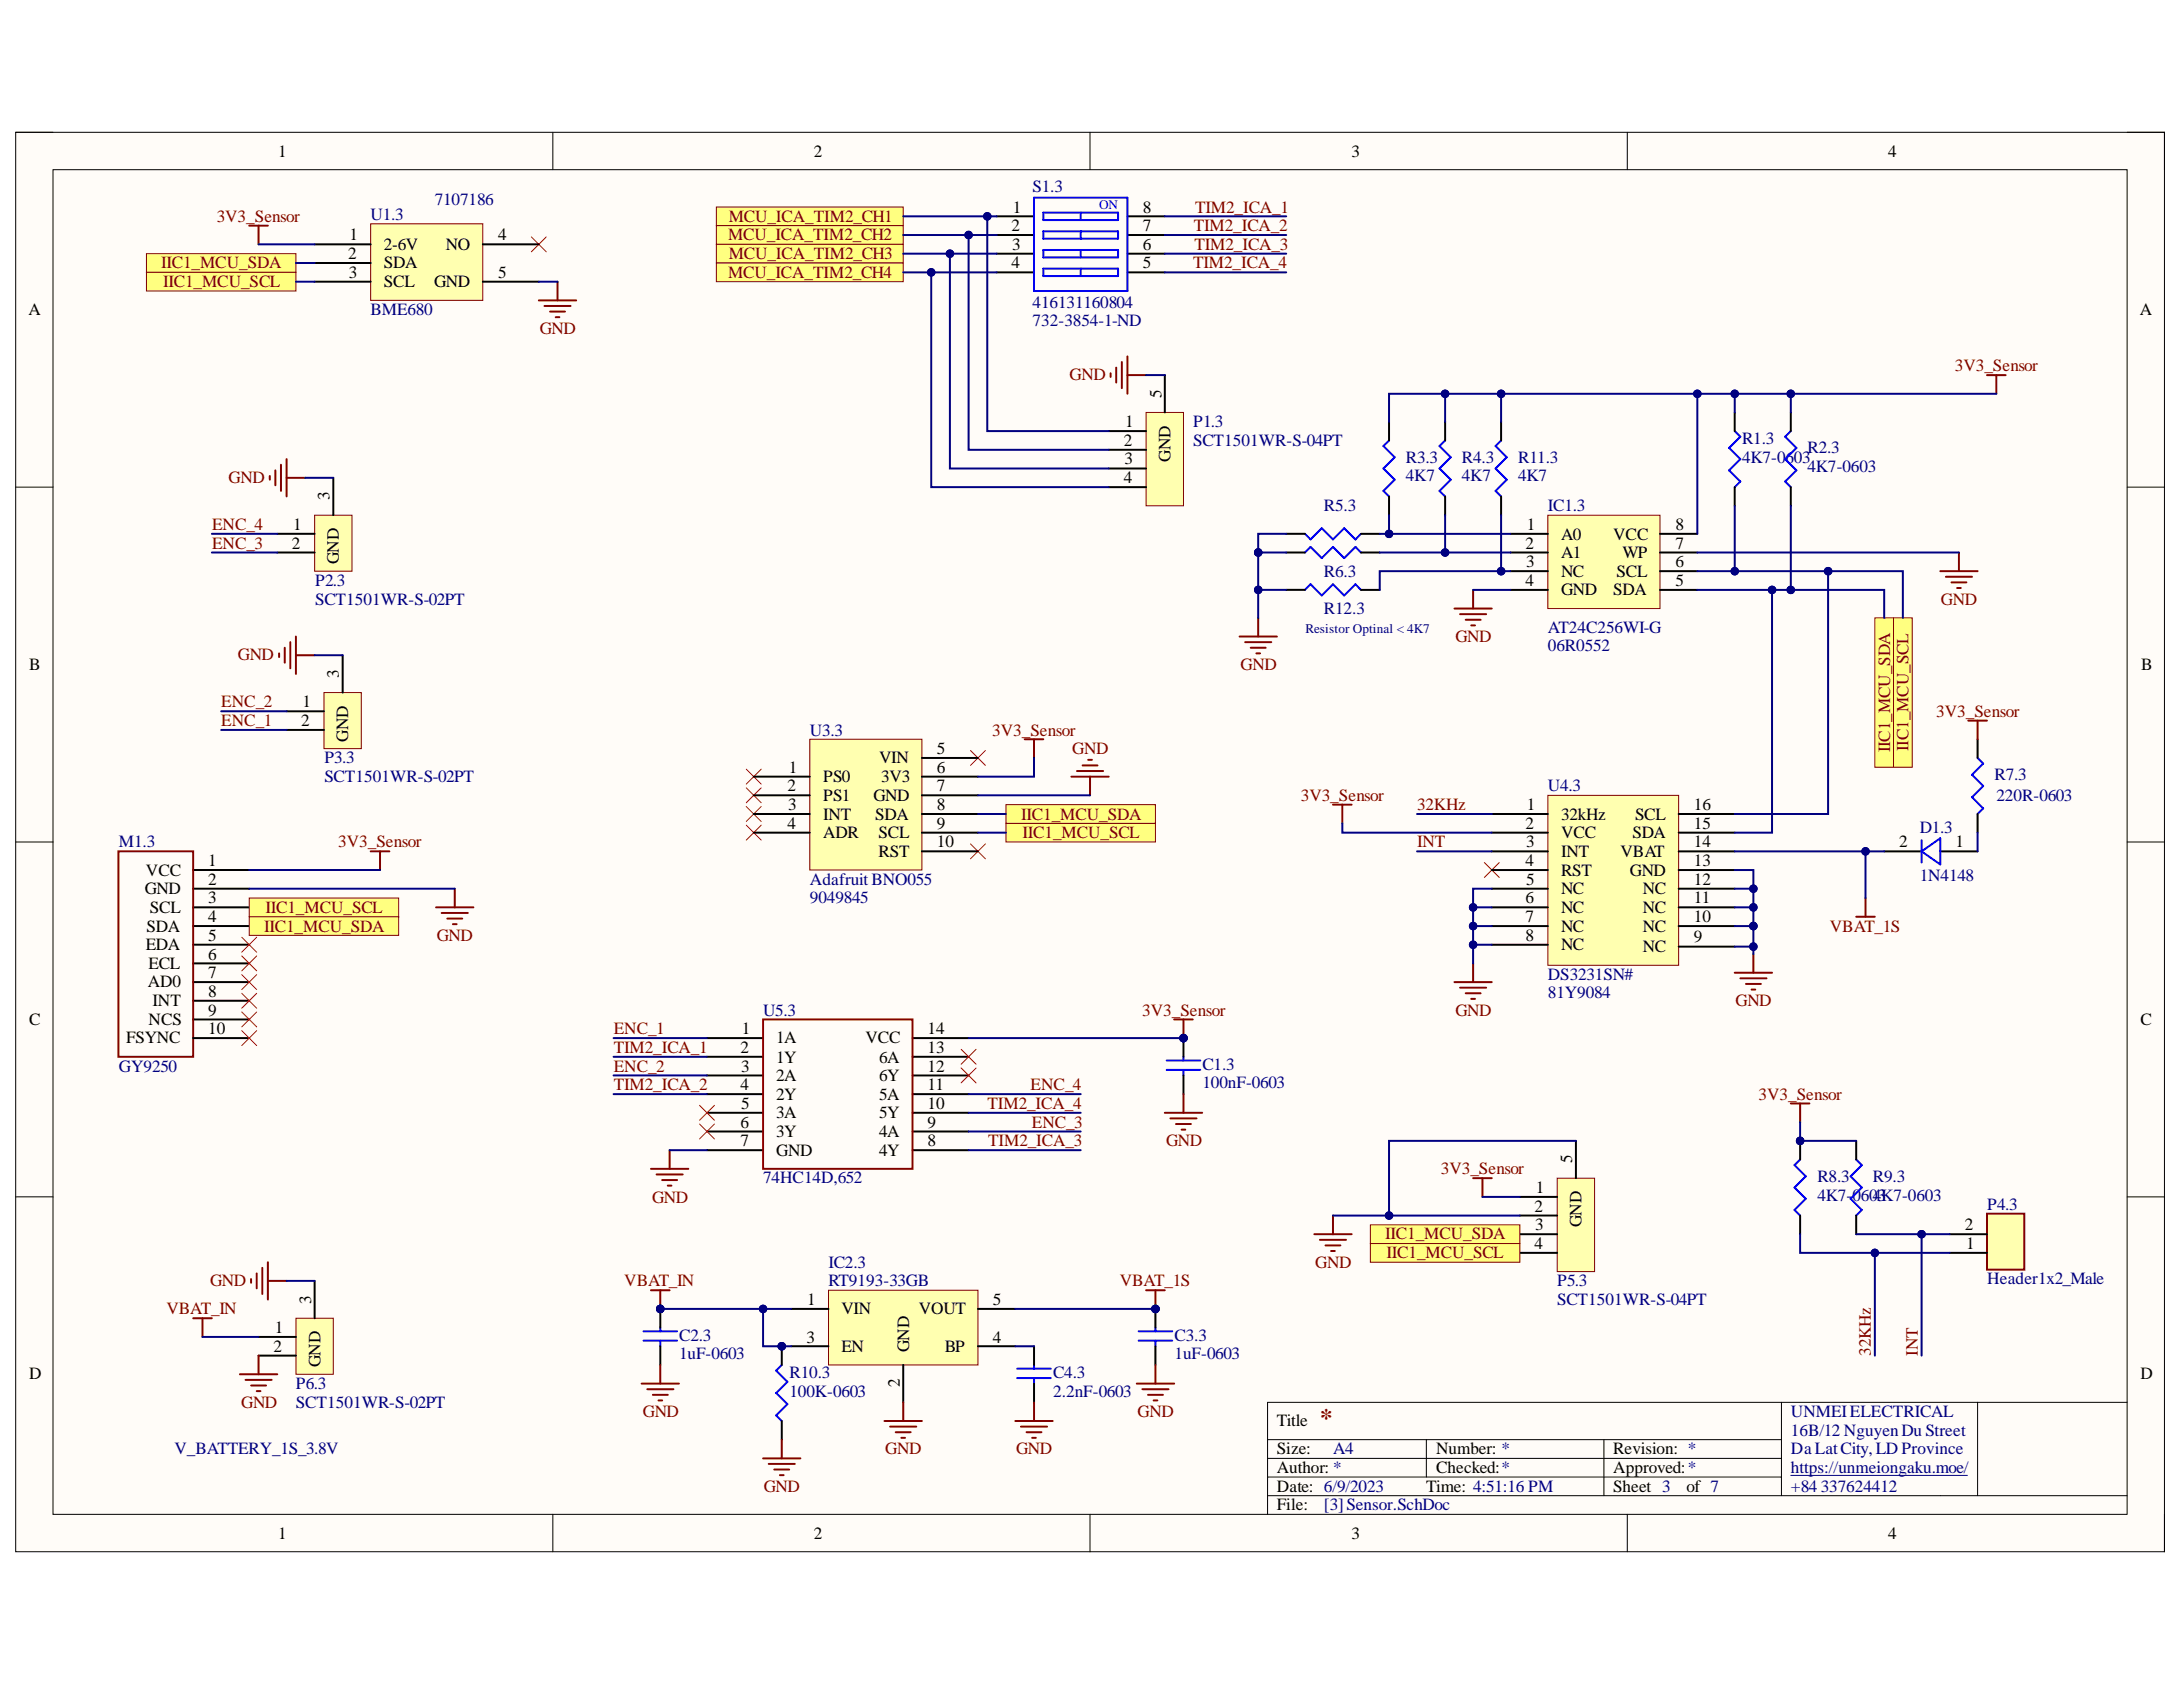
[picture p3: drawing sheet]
<svg xmlns="http://www.w3.org/2000/svg" width="279mm" height="216mm" viewBox="0 0 279 216" stroke-linecap="round" stroke-linejoin="round" font-family="sans-serif">
<defs><g id="words">
<text font-size="3.2" fill="#800000" x="168.9" y="182.5">*</text>
<g font-size="2.2">
<text x="35.6" y="20">1</text>
<text x="104.2" y="20">2</text>
<text x="173" y="20">3</text>
<text x="241.7" y="20">4</text>
<text x="129.5" y="29.6">2</text>
<text x="129.6" y="27.2">1</text>
<text x="146.3" y="29.6">7</text>
<text x="146.3" y="27.2">8</text>
<text x="44.6" y="33.1">2</text>
<text x="44.6" y="35.6">3</text>
<text x="44.7" y="30.8">1</text>
<text x="49.1" y="32">2-6V</text>
<text x="49.1" y="34.3">SDA</text>
<text x="57.1" y="32">NO</text>
<text x="63.8" y="30.8">4</text>
<text x="63.8" y="35.6">5</text>
<text x="129.5" y="34.3">4</text>
<text x="129.5" y="32">3</text>
<text x="146.3" y="34.3">5</text>
<text x="146.3" y="32">6</text>
<text x="3.6" y="40.3">A</text>
<text x="49.1" y="36.8">SCL</text>
<text x="55.6" y="36.8">GND</text>
<text x="273.9" y="40.3">A</text>
<text x="148.6" y="50.9" transform="rotate(-90 148.6 50.9)">5</text>
<text x="143.8" y="57.1">2</text>
<text x="143.9" y="59.4">3</text>
<text x="144" y="54.7">1</text>
<text x="149.8" y="59.1" transform="rotate(-90 149.8 59.1)">GND</text>
<text x="42.2" y="64" transform="rotate(-90 42.2 64)">3</text>
<text x="143.8" y="61.9">4</text>
<text x="37.4" y="70.2">2</text>
<text x="37.5" y="67.8">1</text>
<text x="195.2" y="70.2">2</text>
<text x="195.4" y="67.8">1</text>
<text x="199.8" y="69.1">A0</text>
<text x="199.8" y="71.4">A1</text>
<text x="206.5" y="69.1">VCC</text>
<text x="207.7" y="71.4">WP</text>
<text x="214.4" y="70.2">7</text>
<text x="214.4" y="67.8">8</text>
<text x="43.4" y="72.2" transform="rotate(-90 43.4 72.2)">GND</text>
<text x="195.2" y="75">4</text>
<text x="195.3" y="72.6">3</text>
<text x="199.8" y="73.8">NC</text>
<text x="199.8" y="76.1">GND</text>
<text x="206.5" y="76.1">SDA</text>
<text x="206.9" y="73.8">SCL</text>
<text x="214.4" y="75">5</text>
<text x="214.4" y="72.6">6</text>
<text x="3.7" y="85.8">B</text>
<text x="43.4" y="86.7" transform="rotate(-90 43.4 86.7)">3</text>
<text x="274" y="85.8">B</text>
<text x="38.6" y="92.9">2</text>
<text x="38.7" y="90.5">1</text>
<text x="44.6" y="94.9" transform="rotate(-90 44.6 94.9)">GND</text>
<text x="100.8" y="101.2">2</text>
<text x="101" y="98.9">1</text>
<text x="105.4" y="100.1">PS0</text>
<text x="112.5" y="97.7">VIN</text>
<text x="112.8" y="100.1">3V3</text>
<text x="119.9" y="96.5">5</text>
<text x="119.9" y="98.9">6</text>
<text x="119.9" y="101.2">7</text>
<text x="100.8" y="106.1">4</text>
<text x="100.9" y="103.7">3</text>
<text x="105.4" y="102.5">PS1</text>
<text x="105.4" y="104.9">INT</text>
<text x="105.4" y="107.2">ADR</text>
<text x="111.8" y="102.5">GND</text>
<text x="112" y="104.9">SDA</text>
<text x="112.5" y="107.2">SCL</text>
<text x="119.9" y="103.7">8</text>
<text x="119.9" y="106.1">9</text>
<text x="195.2" y="106.1">2</text>
<text x="195.4" y="103.7">1</text>
<text x="199.8" y="104.9">32kHz</text>
<text x="199.8" y="107.2">VCC</text>
<text x="208.9" y="107.2">SDA</text>
<text x="209.3" y="104.9">SCL</text>
<text x="216.8" y="106.1">15</text>
<text x="216.8" y="103.7">16</text>
<text x="18.7" y="112.1">VCC</text>
<text x="26.6" y="110.9">1</text>
<text x="26.6" y="113.2">2</text>
<text x="112.5" y="109.6">RST</text>
<text x="119.9" y="108.4">10</text>
<text x="195.2" y="110.9">4</text>
<text x="195.3" y="108.4">3</text>
<text x="195.3" y="113.2">5</text>
<text x="199.8" y="109.6">INT</text>
<text x="199.8" y="112.1">RST</text>
<text x="207.4" y="109.6">VBAT</text>
<text x="208.6" y="112.1">GND</text>
<text x="216.8" y="113.2">12</text>
<text x="216.8" y="110.9">13</text>
<text x="216.8" y="108.4">14</text>
<text x="243.1" y="108.4">2</text>
<text x="250.3" y="108.4">1</text>
<text x="18.5" y="114.4">GND</text>
<text x="18.8" y="119.2">SDA</text>
<text x="19.2" y="116.8">SCL</text>
<text x="26.6" y="115.6">3</text>
<text x="26.6" y="118">4</text>
<text x="195.2" y="115.6">6</text>
<text x="195.2" y="118">7</text>
<text x="199.8" y="114.4">NC</text>
<text x="199.8" y="116.8">NC</text>
<text x="199.8" y="119.2">NC</text>
<text x="210.3" y="119.2">NC</text>
<text x="210.3" y="116.8">NC</text>
<text x="210.3" y="114.4">NC</text>
<text x="216.8" y="118">10</text>
<text x="216.8" y="115.6">11</text>
<text x="18.7" y="121.6">EDA</text>
<text x="19" y="124">ECL</text>
<text x="26.6" y="120.4">5</text>
<text x="26.6" y="122.8">6</text>
<text x="26.6" y="125.2">7</text>
<text x="195.2" y="120.4">8</text>
<text x="199.8" y="121.6">NC</text>
<text x="210.3" y="121.9">NC</text>
<text x="216.8" y="120.6">9</text>
<text x="3.7" y="131.2">C</text>
<text x="18.9" y="126.3">AD0</text>
<text x="19" y="131.2">NCS</text>
<text x="19.5" y="128.8">INT</text>
<text x="26.6" y="127.6">8</text>
<text x="26.6" y="130">9</text>
<text x="274" y="131.2">C</text>
<text x="16.1" y="133.5">FSYNC</text>
<text x="26.6" y="132.3">10</text>
<text x="94.8" y="134.7">2</text>
<text x="94.9" y="137.2">3</text>
<text x="95" y="132.3">1</text>
<text x="99.3" y="133.5">1A</text>
<text x="99.3" y="136">1Y</text>
<text x="110.8" y="133.5">VCC</text>
<text x="112.5" y="136">6A</text>
<text x="118.7" y="137.2">12</text>
<text x="118.7" y="134.7">13</text>
<text x="118.7" y="132.3">14</text>
<text x="94.8" y="139.5">4</text>
<text x="94.9" y="141.9">5</text>
<text x="99.3" y="138.3">2A</text>
<text x="99.3" y="140.7">2Y</text>
<text x="99.3" y="143.1">3A</text>
<text x="112.5" y="143.1">5Y</text>
<text x="112.5" y="140.7">5A</text>
<text x="112.5" y="138.3">6Y</text>
<text x="118.7" y="141.9">10</text>
<text x="118.7" y="139.5">11</text>
<text x="94.8" y="144.3">6</text>
<text x="94.8" y="146.7">7</text>
<text x="99.3" y="145.5">3Y</text>
<text x="99.3" y="147.9">GND</text>
<text x="112.5" y="147.9">4Y</text>
<text x="112.5" y="145.5">4A</text>
<text x="118.7" y="146.7">8</text>
<text x="118.7" y="144.3">9</text>
<text x="201.2" y="148.8" transform="rotate(-90 201.2 148.8)">5</text>
<text x="196.4" y="155.1">2</text>
<text x="196.6" y="152.6">1</text>
<text x="196.4" y="159.8">4</text>
<text x="196.5" y="157.4">3</text>
<text x="202.4" y="157" transform="rotate(-90 202.4 157)">GND</text>
<text x="251.5" y="157.4">2</text>
<text x="251.6" y="159.8">1</text>
<text x="39.8" y="166.8" transform="rotate(-90 39.8 166.8)">3</text>
<text x="103.3" y="167">1</text>
<text x="127.1" y="167">5</text>
<text x="35" y="173">2</text>
<text x="35.2" y="170.6">1</text>
<text x="103.2" y="171.8">3</text>
<text x="107.7" y="168.2">VIN</text>
<text x="107.7" y="173">EN</text>
<text x="116.3" y="173" transform="rotate(-90 116.3 173)">GND</text>
<text x="117.6" y="168.2">VOUT</text>
<text x="120.9" y="173">BP</text>
<text x="127.1" y="171.8">4</text>
<text x="3.7" y="176.5">D</text>
<text x="41" y="174.9" transform="rotate(-90 41 174.9)">GND</text>
<text x="115.2" y="177.6" transform="rotate(-90 115.2 177.6)">2</text>
<text x="274" y="176.5">D</text>
<text x="163.4" y="182.5">Title</text>
<text x="163.4" y="186.1">Size:</text>
<text x="163.4" y="190.9">Date: 6/9/2023</text>
<text x="163.4" y="188.5">Author: *</text>
<text x="182.5" y="190.9">Time: 4:51:16 PM</text>
<text x="183.8" y="186.1">Number: *</text>
<text x="183.8" y="188.5">Checked:*</text>
<text x="206.5" y="186.1">Revision: *</text>
<text x="206.5" y="190.9">Sheet 3</text>
<text x="206.5" y="188.5">Approved:*</text>
<text x="215.9" y="190.9">of 7</text>
<text x="35.6" y="196.9">1</text>
<text x="104.2" y="196.9">2</text>
<text x="163.4" y="193.3">File:</text>
<text x="173" y="196.9">3</text>
<text x="241.7" y="196.9">4</text>
</g>
<g font-size="2.2" fill="#800000">
<text x="27.7" y="28.4">3V3_Sensor</text>
<text x="93.3" y="28.4">MCU_ICA_TIM2_CH1</text>
<text x="152.8" y="29.6">TIM2_ICA_2</text>
<text x="153" y="27.2">TIM2_ICA_1</text>
<text x="20.6" y="34.3">IIC1_MCU_SDA</text>
<text x="93.2" y="30.8">MCU_ICA_TIM2_CH2</text>
<text x="93.2" y="35.6">MCU_ICA_TIM2_CH4</text>
<text x="93.3" y="33.1">MCU_ICA_TIM2_CH3</text>
<text x="152.7" y="34.3">TIM2_ICA_4</text>
<text x="152.9" y="32">TIM2_ICA_3</text>
<text x="20.9" y="36.8">IIC1_MCU_SCL</text>
<text x="69.1" y="42.7">GND</text>
<text x="250.2" y="47.5">3V3_Sensor</text>
<text x="136.9" y="48.7">GND</text>
<text x="29.3" y="61.9">GND</text>
<text x="27.1" y="67.8">ENC_4</text>
<text x="27.1" y="70.2">ENC_3</text>
<text x="248.4" y="77.4">GND</text>
<text x="186.3" y="82.1">GND</text>
<text x="30.4" y="84.5">GND</text>
<text x="158.8" y="85.8">GND</text>
<text x="28.3" y="90.5">ENC_2</text>
<text x="28.3" y="92.9">ENC_1</text>
<text x="127" y="94.1">3V3_Sensor</text>
<text x="247.8" y="91.7">3V3_Sensor</text>
<text x="137.2" y="96.5">GND</text>
<text x="241.9" y="96.3" transform="rotate(-90 241.9 96.3)">IIC1_MCU_SDA</text>
<text x="244.3" y="96.1" transform="rotate(-90 244.3 96.1)">IIC1_MCU_SCL</text>
<text x="130.7" y="104.9">IIC1_MCU_SDA</text>
<text x="130.9" y="107.2">IIC1_MCU_SCL</text>
<text x="166.5" y="102.5">3V3_Sensor</text>
<text x="181.4" y="103.7">32KHz</text>
<text x="43.3" y="108.4">3V3_Sensor</text>
<text x="181.4" y="108.4">INT</text>
<text x="33.8" y="119.2">IIC1_MCU_SDA</text>
<text x="34" y="116.8">IIC1_MCU_SCL</text>
<text x="234.2" y="119.2">VBAT_1S</text>
<text x="55.9" y="120.4">GND</text>
<text x="146.2" y="130">3V3_Sensor</text>
<text x="186.3" y="130">GND</text>
<text x="222.1" y="128.8">GND</text>
<text x="78.5" y="132.3">ENC_1</text>
<text x="78.5" y="137.2">ENC_2</text>
<text x="78.5" y="134.7">TIM2_ICA_1</text>
<text x="78.5" y="139.5">TIM2_ICA_2</text>
<text x="126.4" y="141.9">TIM2_ICA_4</text>
<text x="131.9" y="139.5">ENC_4</text>
<text x="225.1" y="140.7">3V3_Sensor</text>
<text x="126.5" y="146.7">TIM2_ICA_3</text>
<text x="132.1" y="144.3">ENC_3</text>
<text x="149.2" y="146.7">GND</text>
<text x="83.5" y="153.9">GND</text>
<text x="184.4" y="150.3">3V3_Sensor</text>
<text x="177.3" y="158.6">IIC1_MCU_SDA</text>
<text x="177.5" y="161">IIC1_MCU_SCL</text>
<text x="26.9" y="164.6">GND</text>
<text x="79.9" y="164.6">VBAT_IN</text>
<text x="143.3" y="164.6">VBAT_1S</text>
<text x="168.3" y="162.3">GND</text>
<text x="21.3" y="168.2">VBAT_IN</text>
<text x="239.5" y="173.5" transform="rotate(-90 239.5 173.5)">32KHz</text>
<text x="245.5" y="173.5" transform="rotate(-90 245.5 173.5)">INT</text>
<text x="30.9" y="180.2">GND</text>
<text x="82.3" y="181.4">GND</text>
<text x="145.6" y="181.4">GND</text>
<text x="97.7" y="190.9">GND</text>
<text x="113.3" y="186.1">GND</text>
<text x="130" y="186.1">GND</text>
</g>
<g font-size="2.2" fill="#000080">
<text x="47.4" y="28.2">U1.3</text>
<text x="55.6" y="26.2">7107186</text>
<text x="132.2" y="24.5">S1.3</text>
<text x="47.4" y="40.3">BME680</text>
<text x="132.2" y="41.8">732-3854-1-ND</text>
<text x="132.2" y="39.4">416131160804</text>
<text x="152.7" y="54.7">P1.3</text>
<text x="152.7" y="57.1">SCT1501WR-S-04PT</text>
<text x="179.9" y="59.2">R3.3</text>
<text x="187.1" y="59.2">R4.3</text>
<text x="194.3" y="59.2">R11.3</text>
<text x="223" y="56.8">R1.3</text>
<text x="223" y="59.2">4K7-0603</text>
<text x="231.3" y="58">R2.3</text>
<text x="169.4" y="65.4">R5.3</text>
<text x="179.9" y="61.6">4K7</text>
<text x="187.1" y="61.6">4K7</text>
<text x="194.3" y="61.6">4K7</text>
<text x="198.1" y="65.4">IC1.3</text>
<text x="231.3" y="60.4">4K7-0603</text>
<text x="40.3" y="75">P2.3</text>
<text x="40.3" y="77.4">SCT1501WR-S-02PT</text>
<text x="169.4" y="73.8">R6.3</text>
<text x="169.4" y="78.6">R12.3</text>
<text x="198.1" y="83.3">06R0552</text>
<text x="198.1" y="81">AT24C256WI-G</text>
<text x="103.7" y="94.1">U3.3</text>
<text x="41.5" y="97.7">P3.3</text>
<text x="41.5" y="100.1">SCT1501WR-S-02PT</text>
<text x="198.1" y="101.2">U4.3</text>
<text x="255.3" y="99.8">R7.3</text>
<text x="245.7" y="106.6">D1.3</text>
<text x="255.5" y="102.5">220R-0603</text>
<text x="15.2" y="108.4">M1.3</text>
<text x="103.7" y="113.2">Adafruit BNO055</text>
<text x="245.7" y="112.7">1N4148</text>
<text x="103.7" y="115.6">9049845</text>
<text x="198.1" y="125.4">DS3231SN#</text>
<text x="97.7" y="130">U5.3</text>
<text x="198.1" y="127.8">81Y9084</text>
<text x="15.2" y="137.2">GY9250</text>
<text x="153.9" y="136.9">C1.3</text>
<text x="153.9" y="139.3">100nF-0603</text>
<text x="97.7" y="151.4">74HC14D,652</text>
<text x="232.6" y="151.3">R8.3</text>
<text x="232.6" y="153.6">4K7-0604K7-0603</text>
<text x="239.7" y="151.3">R9.3</text>
<text x="240.3" y="153.6">3</text>
<text x="254.3" y="154.8">P4.3</text>
<text x="106" y="162.3">IC2.3</text>
<text x="106" y="164.6">RT9193-33GB</text>
<text x="199.3" y="164.6">P5.3</text>
<text x="199.3" y="167">SCT1501WR-S-04PT</text>
<text x="254.3" y="164.4">Header1x2_Male</text>
<text x="86.9" y="171.6">C2.3</text>
<text x="86.9" y="173.9">1uF-0603</text>
<text x="150.3" y="171.6">C3.3</text>
<text x="150.3" y="173.9">1uF-0603</text>
<text x="37.9" y="177.7">P6.3</text>
<text x="101" y="176.4">R10.3</text>
<text x="101" y="178.7">100K-0603</text>
<text x="134.8" y="176.4">C4.3</text>
<text x="134.8" y="178.7">2.2nF-0603</text>
<text x="37.9" y="180.2">SCT1501WR-S-02PT</text>
<text x="229.2" y="181.4">UNMEIELECTRICAL</text>
<text x="229.2" y="183.7">16B/12 NguyenDu Street</text>
<text x="22.3" y="186.1">V_BATTERY_1S_3.8V</text>
<text x="170.6" y="186.1">A4</text>
<text x="229.2" y="186.1">Da LatCity, LD Province</text>
<text x="229.2" y="188.5">https://unmeiongaku.moe/</text>
<text x="229.2" y="190.9">+84 337624412</text>
<text x="169.4" y="193.3">[3]Sensor.SchDoc</text>
</g>
<text font-size="1.7" fill="#00f" x="140.7" y="26.8">ON</text>
<text font-size="1.7" fill="#000080" x="167.1" y="81.1">Resistor Optinal &lt; 4K7</text>
</g></defs>
<path d="M2 16.9h275v181.7h-275z" fill-rule="evenodd" fill="#fffcf8"/>
<path d="M2 16.9h275v181.7h-275z" fill="none" stroke="#000" stroke-width=".13"/>
<path d="M6.8 21.7h265.4v172.1h-265.4z" fill-rule="evenodd" fill="#fffcf8"/>
<g fill="none" stroke="#000" stroke-width=".13">
<path d="M2 16.9h4.8M70.8 16.9v4.8M139.5 16.9v4.8M208.3 16.9v4.8M272.2 16.9h4.8v4.8M6.8 21.7h265.4v172.1h-265.4zM2 62.3h4.8M272.2 62.3h4.8M2 107.8h4.8M272.2 107.8h4.8M2 153.2h4.8M272.2 153.2h4.8"/>
<path d="M228 179.5v11.9M253.1 179.5v11.9M272.2 179.5h-110v14.3M70.8 193.8v4.8M139.5 193.8v4.8M162.2 184.2h65.8M162.2 191.4h110M162.2 189h65.8M162.2 186.6h65.8M182.6 184.2v4.8M205.3 184.2v7.2M208.3 193.8v4.8"/>
<path d="M277 193.8v4.8"/>
</g>
<path d="M229.2 188.8h22.6" fill="none" stroke="#000080" stroke-width=".13"/>
<path d="M31.9 28.9h2.4M33.1 28.9v2.4M69 38.4h4.7M69.7 39.2h3.3M70.4 39.9h1.9M71.4 36.1v2.3M71.1 40.6h.5" fill="none" stroke="#800000" stroke-width=".25"/>
<path d="M68 30.3l1.9 1.9M69.9 30.3l-1.9 1.9" fill="none" stroke="#f00" stroke-width=".13"/>
<path d="M198.1 65.9h14.4v12h-14.4z" fill-rule="evenodd" fill="#ffffb0"/>
<path d="M198.1 65.9h14.4v12h-14.4z" fill="none" stroke="#800000" stroke-width=".13"/>
<g fill="none" stroke="#000" stroke-width=".25">
<path d="M177.8 54v2.4M185 54v2.4M222 52.8v2.4M229.2 52.8v2.4M164.6 68.3h2.4M164.6 70.7h2.4M174.2 68.3h2.4M174.2 70.7h2.4M177.8 63.5v2.4M185 63.5v2.4M193.3 68.3h4.8M193.3 70.7h4.8"/>
<path d="M193.3 73.1h4.8M193.3 75.5h4.8M212.5 68.3h4.7M212.5 70.7h4.7M212.5 73.1h4.7M212.5 75.5h4.7M222 62.3v2.4M229.2 62.3v2.4"/>
</g>
<g fill="none" stroke="#800000" stroke-width=".25">
<path d="M254.3 48h2.4M255.5 48v2.4M161 79.1v2.4M186.2 77.9h4.7M186.9 78.6h3.3M187.6 79.3h1.9M188.5 75.5v2.4M248.3 73.1h4.8M249.1 73.8h3.3M249.8 74.5h1.9M250.5 75.3h.5M250.7 70.7v2.4"/>
<path d="M158.6 81.5h4.8M159.4 82.2h3.3M160.1 82.9h1.9M160.8 83.6h.5M188.3 80h.5"/>
</g>
<path d="M177.8 56.4l-.7 .7 1.4 1.4-1.4 1.5 1.4 1.4-1.4 1.4 .7 .7M185 56.4l-.8 .7 1.5 1.4-1.5 1.5 1.5 1.4-1.5 1.4 .8 .7M222 55.2l.7 .7-1.4 1.4 1.4 1.5-1.4 1.4 1.4 1.4-.7 .7M229.2 55.2l-.7 .7 1.4 1.4-1.4 1.5 1.4 1.4-1.4 1.4 .7 .7M167 68.3l.7 .7 1.5-1.4 1.4 1.4 1.4-1.4 1.5 1.4 .7-.7M167 70.7l.7-.7 1.5 1.4 1.4-1.4 1.4 1.4 1.5-1.4 .7 .7" fill="none" stroke="#00f" stroke-width=".25"/>
<path d="M240 79.1h2.3v19.1h-2.3z" fill-rule="evenodd" fill="#ffff80"/>
<path d="M240 79.1h2.3v19.1h-2.3z" fill="none" stroke="#800000" stroke-width=".13"/>
<path d="M242.3 79.1h2.4v19.1h-2.4z" fill-rule="evenodd" fill="#ffff80"/>
<path d="M242.3 79.1h2.4v19.1h-2.4z" fill="none" stroke="#800000" stroke-width=".13"/>
<path d="M170.6 103h2.4M171.8 103v2.4M186.2 125.7h4.7M186.9 126.4h3.3M187.6 127.1h1.9M188.3 127.8h.5M188.5 123.3v2.4" fill="none" stroke="#800000" stroke-width=".25"/>
<circle cx="230.4" cy="146" r=".48" fill="#000080"/>
<circle cx="230.4" cy="146" r=".48" fill="none" stroke="#000080" stroke-width=".13"/>
<path d="M230.4 148.4l-.7 .7 1.4 1.4-1.4 1.5 1.4 1.4-1.4 1.4 .7 .8" fill="none" stroke="#00f" stroke-width=".25"/>
<path d="M230.4 146v2.4M230.4 155.6v2.4" fill="none" stroke="#000" stroke-width=".25"/>
<circle cx="230.4" cy="146" r=".48" fill="#000080"/>
<circle cx="230.4" cy="146" r=".48" fill="none" stroke="#000080" stroke-width=".13"/>
<path d="M237.6 148.4l.7 .7-1.4 1.4 1.4 1.5-1.4 1.4 1.4 1.4-.7 .8" fill="none" stroke="#00f" stroke-width=".25"/>
<path d="M237.6 146v2.4M237.6 155.6v2.4" fill="none" stroke="#000" stroke-width=".25"/>
<path d="M190 110.4l1.9 1.9M191.9 110.4l-1.9 1.9" fill="none" stroke="#f00" stroke-width=".13"/>
<path d="M254.3 155.3h4.8v7.2h-4.8z" fill-rule="evenodd" fill="#ffffb0"/>
<path d="M251.9 92.2h2.4M253.1 92.2v2.4M229.2 141.2h2.4M230.4 141.2v2.4M254.3 155.3h4.8v7.2h-4.8z" fill="none" stroke="#800000" stroke-width=".25"/>
<path d="M253.1 94.6v2.4M241.2 109h4.7M248.3 109h4.8M253.1 104.2v2.4M249.5 158h4.8M249.5 160.3h4.8" fill="none" stroke="#000" stroke-width=".25"/>
<path d="M253.1 97l.7 .7-1.4 1.5 1.4 1.4-1.4 1.4 1.4 1.5-.7 .7M245.9 107.5v2.9M245.9 109l2.4-1.7v3.3z" fill="none" stroke="#00f" stroke-width=".25"/>
<path d="M199.3 150.8h4.8v11.9h-4.8z" fill-rule="evenodd" fill="#ffffb0"/>
<path d="M199.3 150.8h4.8v11.9h-4.8z" fill="none" stroke="#800000" stroke-width=".13"/>
<path d="M194.5 153.2h4.8M194.5 155.6h4.8M194.5 158h4.8M201.7 146v4.8M194.5 160.3h4.8" fill="none" stroke="#000" stroke-width=".25"/>
<path d="M168.2 158h4.8M168.9 158.7h3.4M169.6 159.4h2M170.6 155.6v2.4M188.5 150.8h2.4M189.7 150.8v2.4M170.4 160.1h.4" fill="none" stroke="#800000" stroke-width=".25"/>
<path d="M175.4 156.8h19.1v2.3h-19.1z" fill-rule="evenodd" fill="#ffff80"/>
<path d="M175.4 156.8h19.1v2.3h-19.1z" fill="none" stroke="#800000" stroke-width=".13"/>
<path d="M175.4 159.1h19.1v2.4h-19.1z" fill-rule="evenodd" fill="#ffff80"/>
<path d="M175.4 159.1h19.1v2.4h-19.1z" fill="none" stroke="#800000" stroke-width=".13"/>
<path d="M222 124.5h4.8M222.7 125.2h3.4M223.5 125.9h1.9M224.2 126.6h.5M224.4 122.1v2.4" fill="none" stroke="#800000" stroke-width=".25"/>
<path d="M198.1 101.8h16.7v21.7h-16.7z" fill-rule="evenodd" fill="#ffffb0"/>
<path d="M198.1 101.8h16.7v21.7h-16.7z" fill="none" stroke="#800000" stroke-width=".13"/>
<g fill="none" stroke="#000" stroke-width=".25">
<path d="M190.9 104.2h7.2M190.9 106.6h7.2M190.9 109h7.2M190.9 111.3h7.2M190.9 113.7h7.2M190.9 116.1h7.2M190.9 118.5h7.2M214.8 104.2h7.2M214.8 106.6h7.2M214.8 109h7.2M214.8 111.3h7.2M214.8 113.7h7.2"/>
<path d="M214.8 116.1h7.2M214.8 118.5h7.2M90.5 132.9h7.2M90.5 135.2h7.2M90.5 137.6h7.2M116.8 132.9h7.2M116.8 135.2h7.2M116.8 137.6h7.2M190.9 120.9h7.2M214.8 121.1h7.2M90.5 140h7.2M90.5 142.4h7.2"/>
<path d="M90.5 144.8h7.2M90.5 147.2h7.2M116.8 140h7.2M116.8 142.4h7.2M116.8 144.8h7.2M116.8 147.2h7.2"/>
</g>
<path d="M97.7 130.5h19.1v19.1h-19.1z" fill="none" stroke="#980000" stroke-width=".25"/>
<path d="M150.3 130.5h2.4M151.5 130.5v2.4" fill="none" stroke="#800000" stroke-width=".25"/>
<circle cx="151.5" cy="132.9" r=".48" fill="#000080"/>
<circle cx="151.5" cy="132.9" r=".48" fill="none" stroke="#000080" stroke-width=".13"/>
<circle cx="151.5" cy="132.9" r=".48" fill="#000080"/>
<circle cx="151.5" cy="132.9" r=".48" fill="none" stroke="#000080" stroke-width=".13"/>
<path d="M149.3 136.9h4.3M149.3 135.7h4.3M151.5 135.2v.5M151.5 136.9v.7" fill="none" stroke="#00f" stroke-width=".25"/>
<path d="M151.5 132.9v2.3" fill="none" stroke="#000" stroke-width=".25"/>
<circle cx="151.5" cy="132.9" r=".48" fill="#000080"/>
<circle cx="151.5" cy="132.9" r=".48" fill="none" stroke="#000080" stroke-width=".13"/>
<path d="M151.5 137.6v2.4" fill="none" stroke="#000" stroke-width=".25"/>
<path d="M83.3 149.6h4.8M84 150.3h3.4M84.7 151h2M85.5 151.7h.4M85.7 147.2v2.4M149.1 142.4h4.8M149.8 143.1h3.3M150.5 143.9h1.9M151.2 144.6h.5M151.5 140v2.4" fill="none" stroke="#800000" stroke-width=".25"/>
<path d="M89.5 143.9l1.9 1.9M89.5 141.5l1.9 1.9M91.4 143.9l-1.9 1.9M91.4 141.5l-1.9 1.9" fill="none" stroke="#f00" stroke-width=".13"/>
<path d="M40.3 65.9h4.8v7.2h-4.8z" fill-rule="evenodd" fill="#ffffb0"/>
<path d="M40.3 65.9h4.8v7.2h-4.8z" fill="none" stroke="#800000" stroke-width=".13"/>
<path d="M35.5 68.3h4.8M35.5 70.7h4.8M42.7 61.1v4.8" fill="none" stroke="#000" stroke-width=".25"/>
<path d="M36 59.5v3.3M36.7 58.8v4.7M34.5 60.9v.5M35.2 60.2v1.9M36.7 61.1h2.4" fill="none" stroke="#800000" stroke-width=".25"/>
<path d="M123 134.3l1.9 1.9M123 136.7l1.9 1.9M124.9 134.3l-1.9 1.9M124.9 136.7l-1.9 1.9" fill="none" stroke="#f00" stroke-width=".13"/>
<path d="M41.5 88.6h4.7v7.2h-4.7z" fill-rule="evenodd" fill="#ffffb0"/>
<path d="M41.5 88.6h4.7v7.2h-4.7z" fill="none" stroke="#800000" stroke-width=".13"/>
<g fill="none" stroke="#000" stroke-width=".25">
<path d="M36.7 91h4.8M36.7 93.4h4.8M43.9 83.9v4.7M24.7 111.3h7.2M24.7 113.7h7.2M24.7 116.1h7.2M24.7 118.5h7.2M24.7 120.9h7.2M24.7 123.3h7.2M24.7 125.7h7.2M24.7 128.1h7.2M24.7 130.5h7.2"/>
<path d="M24.7 132.9h7.2"/>
</g>
<g fill="none" stroke="#800000" stroke-width=".25">
<path d="M35.7 83.6v.5M36.4 82.9v1.9M37.2 82.2v3.3M37.9 81.5v4.7M37.9 83.9h2.4M15.2 109h9.5v26.2h-9.5zM47.4 109h2.4M48.6 109v2.3M55.8 116.1h4.8M56.5 116.8h3.4M57.2 117.6h2M58 118.3h.4"/>
<path d="M58.2 113.7v2.4"/>
</g>
<path d="M31.9 117.3h19.1v2.4h-19.1z" fill-rule="evenodd" fill="#ffff80"/>
<path d="M31.9 117.3h19.1v2.4h-19.1z" fill="none" stroke="#800000" stroke-width=".13"/>
<path d="M31.9 114.9h19.1v2.4h-19.1z" fill-rule="evenodd" fill="#ffff80"/>
<path d="M31.9 114.9h19.1v2.4h-19.1z" fill="none" stroke="#800000" stroke-width=".13"/>
<path d="M30.9 119.9l2 2M32.9 119.9l-2 2M30.9 122.3l2 2M30.9 124.7l2 1.9M30.9 127.1l2 1.9M30.9 129.5l2 1.9M30.9 131.9l2 1.9M32.9 122.3l-2 2M32.9 124.7l-2 1.9M32.9 127.1l-2 1.9M32.9 129.5l-2 1.9M32.9 131.9l-2 1.9" fill="none" stroke="#f00" stroke-width=".13"/>
<path d="M106 165.1h19.2v9.6h-19.2z" fill-rule="evenodd" fill="#ffffb0"/>
<path d="M106 165.1h19.2v9.6h-19.2z" fill="none" stroke="#800000" stroke-width=".13"/>
<path d="M101.3 167.5h4.7M101.3 172.3h4.7M115.6 174.7v4.8M125.2 167.5h4.7M125.2 172.3h4.7" fill="none" stroke="#000" stroke-width=".25"/>
<path d="M37.9 168.7h4.8v7.2h-4.8z" fill-rule="evenodd" fill="#ffffb0"/>
<path d="M37.9 168.7h4.8v7.2h-4.8z" fill="none" stroke="#800000" stroke-width=".13"/>
<path d="M33.1 171.1h4.8M33.1 173.5h4.8M40.3 163.9v4.8" fill="none" stroke="#000" stroke-width=".25"/>
<g fill="none" stroke="#800000" stroke-width=".25">
<path d="M24.7 168.7h2.4M25.9 168.7v2.4M30.7 175.9h4.8M31.4 176.6h3.4M32.1 163.7v.5M32.1 177.3h2M32.9 163v1.9M32.9 178h.4M33.1 173.5v2.4M33.6 162.3v3.3M34.3 161.5v4.8M34.3 163.9h2.4"/>
<path d="M83.3 165.1h2.4M84.5 165.1v2.4"/>
</g>
<circle cx="84.5" cy="167.5" r=".48" fill="#000080"/>
<circle cx="84.5" cy="167.5" r=".48" fill="none" stroke="#000080" stroke-width=".13"/>
<circle cx="84.5" cy="167.5" r=".48" fill="#000080"/>
<circle cx="84.5" cy="167.5" r=".48" fill="none" stroke="#000080" stroke-width=".13"/>
<path d="M82.4 171.6h4.3M82.4 170.4h4.3M84.5 169.9v.5M84.5 171.6v.7" fill="none" stroke="#00f" stroke-width=".25"/>
<path d="M84.5 167.5v2.4" fill="none" stroke="#000" stroke-width=".25"/>
<circle cx="84.5" cy="167.5" r=".48" fill="#000080"/>
<circle cx="84.5" cy="167.5" r=".48" fill="none" stroke="#000080" stroke-width=".13"/>
<path d="M84.5 172.3v2.4" fill="none" stroke="#000" stroke-width=".25"/>
<path d="M82.1 177.1h4.8M82.8 177.8h3.4M83.6 178.5h1.9M84.3 179.2h.5M84.5 174.7v2.4" fill="none" stroke="#800000" stroke-width=".25"/>
<circle cx="100.1" cy="172.3" r=".48" fill="#000080"/>
<circle cx="100.1" cy="172.3" r=".48" fill="none" stroke="#000080" stroke-width=".13"/>
<path d="M100.1 174.7l-.8 .7 1.5 1.4-1.5 1.5 1.5 1.4-1.5 1.4 .8 .8" fill="none" stroke="#00f" stroke-width=".25"/>
<path d="M100.1 172.3v2.4M100.1 181.9v2.3" fill="none" stroke="#000" stroke-width=".25"/>
<circle cx="100.1" cy="172.3" r=".48" fill="#000080"/>
<circle cx="100.1" cy="172.3" r=".48" fill="none" stroke="#000080" stroke-width=".13"/>
<path d="M115.6 179.5v2.4M97.7 186.6h4.7M98.4 187.4h3.3M99.1 188.1h1.9M99.8 188.8h.5M100.1 184.2v2.4M113.2 181.9h4.8M113.9 182.6h3.4M114.6 183.3h2M115.4 184h.4" fill="none" stroke="#800000" stroke-width=".25"/>
<path d="M130.2 176.4h4.3M130.2 175.2h4.3M132.3 174.7v.5M132.3 176.4v.7" fill="none" stroke="#00f" stroke-width=".25"/>
<path d="M132.3 172.3v2.4M132.3 177.1v2.4" fill="none" stroke="#000" stroke-width=".25"/>
<circle cx="147.9" cy="167.5" r=".48" fill="#000080"/>
<circle cx="147.9" cy="167.5" r=".48" fill="none" stroke="#000080" stroke-width=".13"/>
<path d="M145.7 171.6h4.3M145.7 170.4h4.3M147.9 169.9v.5M147.9 171.6v.7" fill="none" stroke="#00f" stroke-width=".25"/>
<path d="M147.9 167.5v2.4" fill="none" stroke="#000" stroke-width=".25"/>
<circle cx="147.9" cy="167.5" r=".48" fill="#000080"/>
<circle cx="147.9" cy="167.5" r=".48" fill="none" stroke="#000080" stroke-width=".13"/>
<path d="M147.9 172.3v2.4" fill="none" stroke="#000" stroke-width=".25"/>
<path d="M132.3 179.5v2.4M145.5 177.1h4.8M146.2 177.8h3.4M146.7 165.1h2.4M146.9 178.5h1.9M147.7 179.2h.4M147.9 165.1v2.4M147.9 174.7v2.4M129.9 181.9h4.8M130.7 182.6h3.3M131.4 183.3h1.9M132.1 184h.5" fill="none" stroke="#800000" stroke-width=".25"/>
<circle cx="147.9" cy="167.5" r=".48" fill="#000080"/>
<circle cx="147.9" cy="167.5" r=".48" fill="none" stroke="#000080" stroke-width=".13"/>
<path d="M237.6 117.3h2.4M238.8 114.9v2.4" fill="none" stroke="#800000" stroke-width=".25"/>
<path d="M132.3 25.3h12v11.9h-12zM133.5 29.6h9.6v1h-9.6zM133.5 27.2h9.6v1h-9.6zM133.5 32h9.6v.9h-9.6zM133.5 34.4h9.6v.9h-9.6zM138.3 27.2v1M138.3 29.6v1M138.3 32v.9M138.3 34.4v.9" fill="none" stroke="#00f" stroke-width=".25"/>
<path d="M127.6 27.7h4.7M127.6 30.1h4.7M127.6 32.5h4.7M127.6 34.9h4.7M144.3 27.7h4.8M144.3 30.1h4.8M144.3 32.5h4.8M144.3 34.9h4.8" fill="none" stroke="#000" stroke-width=".25"/>
<path d="M146.7 52.8h4.8v11.9h-4.8z" fill-rule="evenodd" fill="#ffffb0"/>
<path d="M146.7 52.8h4.8v11.9h-4.8z" fill="none" stroke="#800000" stroke-width=".13"/>
<path d="M141.9 55.2h4.8M141.9 57.6h4.8M141.9 60h4.8M149.1 48v4.8M141.9 62.3h4.8" fill="none" stroke="#000" stroke-width=".25"/>
<path d="M142.1 47.8v.4M142.9 47v2M143.6 46.3v3.4M144.3 45.6v4.8M144.3 48h2.4" fill="none" stroke="#800000" stroke-width=".25"/>
<path d="M91.7 26.5h23.9v2.4h-23.9z" fill-rule="evenodd" fill="#ffff80"/>
<path d="M91.7 26.5h23.9v2.4h-23.9z" fill="none" stroke="#800000" stroke-width=".13"/>
<path d="M91.7 28.9h23.9v2.4h-23.9z" fill-rule="evenodd" fill="#ffff80"/>
<path d="M91.7 28.9h23.9v2.4h-23.9z" fill="none" stroke="#800000" stroke-width=".13"/>
<path d="M91.7 31.3h23.9v2.4h-23.9z" fill-rule="evenodd" fill="#ffff80"/>
<path d="M91.7 31.3h23.9v2.4h-23.9z" fill="none" stroke="#800000" stroke-width=".13"/>
<path d="M91.7 33.7h23.9v2.4h-23.9z" fill-rule="evenodd" fill="#ffff80"/>
<path d="M91.7 33.7h23.9v2.4h-23.9z" fill="none" stroke="#800000" stroke-width=".13"/>
<path d="M18.7 32.5h19.2v2.4h-19.2z" fill-rule="evenodd" fill="#ffff80"/>
<path d="M18.7 32.5h19.2v2.4h-19.2z" fill="none" stroke="#800000" stroke-width=".13"/>
<path d="M18.7 34.9h19.2v2.3h-19.2z" fill-rule="evenodd" fill="#ffff80"/>
<path d="M18.7 34.9h19.2v2.3h-19.2z" fill="none" stroke="#800000" stroke-width=".13"/>
<path d="M47.4 28.6h14.4v9.8h-14.4z" fill-rule="evenodd" fill="#ffffb0"/>
<path d="M47.4 28.6h14.4v9.8h-14.4z" fill="none" stroke="#800000" stroke-width=".13"/>
<path d="M40.3 31.3h7.1M40.3 33.7h7.1M40.3 36.1h7.1M61.8 31.3h7.2M61.8 36.1h7.2" fill="none" stroke="#000" stroke-width=".25"/>
<path d="M131.1 94.6h2.4M132.3 94.6v2.4M137.1 99.4h4.8M137.8 98.7h3.4M138.6 98h1.9M139.3 97.2h.5M139.5 99.4v2.4" fill="none" stroke="#800000" stroke-width=".25"/>
<path d="M95.5 98.4l1.9 2M97.4 98.4l-1.9 2M124.2 96l1.9 2M126.1 96l-1.9 2M95.5 100.8l1.9 1.9M95.5 103.2l1.9 1.9M95.5 105.6l1.9 1.9M97.4 100.8l-1.9 1.9M97.4 103.2l-1.9 1.9M97.4 105.6l-1.9 1.9M124.2 108l1.9 1.9M126.1 108l-1.9 1.9" fill="none" stroke="#f00" stroke-width=".13"/>
<path d="M128.8 105.4h19.1v2.4h-19.1z" fill-rule="evenodd" fill="#ffff80"/>
<path d="M128.8 105.4h19.1v2.4h-19.1z" fill="none" stroke="#800000" stroke-width=".13"/>
<path d="M128.8 103h19.1v2.4h-19.1z" fill-rule="evenodd" fill="#ffff80"/>
<path d="M128.8 103h19.1v2.4h-19.1z" fill="none" stroke="#800000" stroke-width=".13"/>
<path d="M103.6 94.6h14.4v16.7h-14.4z" fill-rule="evenodd" fill="#ffffb0"/>
<path d="M103.6 94.6h14.4v16.7h-14.4z" fill="none" stroke="#800000" stroke-width=".13"/>
<g fill="none" stroke="#000" stroke-width=".25">
<path d="M192.1 54v2.4M164.6 75.5h2.4M174.2 75.5h2.4M192.1 63.5v2.4M96.5 99.4h7.1M118 99.4h7.2M118 97h7.2M96.5 101.8h7.1M96.5 104.2h7.1M96.5 106.6h7.1M118 101.8h7.2M118 104.2h7.2"/>
<path d="M118 106.6h7.2M118 109h7.2"/>
</g>
<path d="M192.1 56.4l-.7 .7 1.4 1.4-1.4 1.5 1.4 1.4-1.4 1.4 .7 .7M167 75.5l.7-.7 1.5 1.4 1.4-1.4 1.4 1.4 1.5-1.4 .7 .7" fill="none" stroke="#00f" stroke-width=".25"/>
<path d="M33.1 31.3h7.2M37.9 36.1h2.4M37.9 33.7h2.4M69 36.1h2.4M217.2 50.4v17.9M188.5 75.5h4.8M217.2 70.7h33.5" fill="none" stroke="#000080" stroke-width=".25"/>
<circle cx="217.2" cy="50.4" r=".48" fill="#000080"/>
<circle cx="217.2" cy="50.4" r=".48" fill="none" stroke="#000080" stroke-width=".13"/>
<path d="M161 70.7h3.6" fill="none" stroke="#000080" stroke-width=".25"/>
<circle cx="161" cy="70.7" r=".48" fill="#000080"/>
<circle cx="161" cy="70.7" r=".48" fill="none" stroke="#000080" stroke-width=".13"/>
<path d="M164.6 68.3h-3.6v2.4" fill="none" stroke="#000080" stroke-width=".25"/>
<circle cx="161" cy="70.7" r=".48" fill="#000080"/>
<circle cx="161" cy="70.7" r=".48" fill="none" stroke="#000080" stroke-width=".13"/>
<path d="M222 50.4v2.4" fill="none" stroke="#000080" stroke-width=".25"/>
<circle cx="222" cy="50.4" r=".48" fill="#000080"/>
<circle cx="222" cy="50.4" r=".48" fill="none" stroke="#000080" stroke-width=".13"/>
<path d="M229.2 50.4v2.4" fill="none" stroke="#000080" stroke-width=".25"/>
<circle cx="229.2" cy="50.4" r=".48" fill="#000080"/>
<circle cx="229.2" cy="50.4" r=".48" fill="none" stroke="#000080" stroke-width=".13"/>
<path d="M222 64.7v8.4" fill="none" stroke="#000080" stroke-width=".25"/>
<circle cx="222" cy="73.1" r=".48" fill="#000080"/>
<circle cx="222" cy="73.1" r=".48" fill="none" stroke="#000080" stroke-width=".13"/>
<path d="M229.2 64.7v10.8" fill="none" stroke="#000080" stroke-width=".25"/>
<circle cx="229.2" cy="75.5" r=".48" fill="#000080"/>
<circle cx="229.2" cy="75.5" r=".48" fill="none" stroke="#000080" stroke-width=".13"/>
<path d="M230.4 143.6v2.4h7.2" fill="none" stroke="#000080" stroke-width=".25"/>
<circle cx="230.4" cy="146" r=".48" fill="#000080"/>
<circle cx="230.4" cy="146" r=".48" fill="none" stroke="#000080" stroke-width=".13"/>
<path d="M245.9 158v15.5" fill="none" stroke="#000080" stroke-width=".25"/>
<circle cx="245.9" cy="158" r=".48" fill="#000080"/>
<circle cx="245.9" cy="158" r=".48" fill="none" stroke="#000080" stroke-width=".13"/>
<path d="M217.2 75.5h24v3.6M253.1 106.6v2.4" fill="none" stroke="#000080" stroke-width=".25"/>
<circle cx="226.8" cy="75.5" r=".48" fill="#000080"/>
<circle cx="226.8" cy="75.5" r=".48" fill="none" stroke="#000080" stroke-width=".13"/>
<circle cx="229.2" cy="75.5" r=".48" fill="#000080"/>
<circle cx="229.2" cy="75.5" r=".48" fill="none" stroke="#000080" stroke-width=".13"/>
<path d="M217.2 73.1h26.3v6" fill="none" stroke="#000080" stroke-width=".25"/>
<circle cx="222" cy="73.1" r=".48" fill="#000080"/>
<circle cx="222" cy="73.1" r=".48" fill="none" stroke="#000080" stroke-width=".13"/>
<circle cx="234" cy="73.1" r=".48" fill="#000080"/>
<circle cx="234" cy="73.1" r=".48" fill="none" stroke="#000080" stroke-width=".13"/>
<path d="M170.6 155.6h23.9M189.7 153.2h4.8" fill="none" stroke="#000080" stroke-width=".25"/>
<circle cx="177.8" cy="155.6" r=".48" fill="#000080"/>
<circle cx="177.8" cy="155.6" r=".48" fill="none" stroke="#000080" stroke-width=".13"/>
<path d="M201.7 146h-23.9v9.6" fill="none" stroke="#000080" stroke-width=".25"/>
<circle cx="177.8" cy="155.6" r=".48" fill="#000080"/>
<circle cx="177.8" cy="155.6" r=".48" fill="none" stroke="#000080" stroke-width=".13"/>
<path d="M240 160.3v13.2" fill="none" stroke="#000080" stroke-width=".25"/>
<circle cx="240" cy="160.3" r=".48" fill="#000080"/>
<circle cx="240" cy="160.3" r=".48" fill="none" stroke="#000080" stroke-width=".13"/>
<path d="M171.8 105.4v1.2h19.1M181.4 104.2h9.5M181.4 109h9.5M190.9 113.7h-2.4v9.6" fill="none" stroke="#000080" stroke-width=".25"/>
<circle cx="188.5" cy="116.1" r=".48" fill="#000080"/>
<circle cx="188.5" cy="116.1" r=".48" fill="none" stroke="#000080" stroke-width=".13"/>
<circle cx="188.5" cy="118.5" r=".48" fill="#000080"/>
<circle cx="188.5" cy="118.5" r=".48" fill="none" stroke="#000080" stroke-width=".13"/>
<circle cx="188.5" cy="120.9" r=".48" fill="#000080"/>
<circle cx="188.5" cy="120.9" r=".48" fill="none" stroke="#000080" stroke-width=".13"/>
<path d="M188.5 116.1h2.4" fill="none" stroke="#000080" stroke-width=".25"/>
<circle cx="188.5" cy="116.1" r=".48" fill="#000080"/>
<circle cx="188.5" cy="116.1" r=".48" fill="none" stroke="#000080" stroke-width=".13"/>
<path d="M188.5 118.5h2.4" fill="none" stroke="#000080" stroke-width=".25"/>
<circle cx="188.5" cy="118.5" r=".48" fill="#000080"/>
<circle cx="188.5" cy="118.5" r=".48" fill="none" stroke="#000080" stroke-width=".13"/>
<path d="M188.5 120.9h2.4" fill="none" stroke="#000080" stroke-width=".25"/>
<circle cx="188.5" cy="120.9" r=".48" fill="#000080"/>
<circle cx="188.5" cy="120.9" r=".48" fill="none" stroke="#000080" stroke-width=".13"/>
<path d="M222 113.7h2.4" fill="none" stroke="#000080" stroke-width=".25"/>
<circle cx="224.4" cy="113.7" r=".48" fill="#000080"/>
<circle cx="224.4" cy="113.7" r=".48" fill="none" stroke="#000080" stroke-width=".13"/>
<path d="M222 116.1h2.4" fill="none" stroke="#000080" stroke-width=".25"/>
<circle cx="224.4" cy="116.1" r=".48" fill="#000080"/>
<circle cx="224.4" cy="116.1" r=".48" fill="none" stroke="#000080" stroke-width=".13"/>
<path d="M222 118.5h2.4" fill="none" stroke="#000080" stroke-width=".25"/>
<circle cx="224.4" cy="118.5" r=".48" fill="#000080"/>
<circle cx="224.4" cy="118.5" r=".48" fill="none" stroke="#000080" stroke-width=".13"/>
<path d="M222 111.3h2.4v7.2" fill="none" stroke="#000080" stroke-width=".25"/>
<circle cx="224.4" cy="113.7" r=".48" fill="#000080"/>
<circle cx="224.4" cy="113.7" r=".48" fill="none" stroke="#000080" stroke-width=".13"/>
<circle cx="224.4" cy="116.1" r=".48" fill="#000080"/>
<circle cx="224.4" cy="116.1" r=".48" fill="none" stroke="#000080" stroke-width=".13"/>
<circle cx="224.4" cy="118.5" r=".48" fill="#000080"/>
<circle cx="224.4" cy="118.5" r=".48" fill="none" stroke="#000080" stroke-width=".13"/>
<path d="M224.4 121.1v1" fill="none" stroke="#000080" stroke-width=".25"/>
<circle cx="224.4" cy="121.1" r=".48" fill="#000080"/>
<circle cx="224.4" cy="121.1" r=".48" fill="none" stroke="#000080" stroke-width=".13"/>
<path d="M224.4 118.5v2.6h-2.4" fill="none" stroke="#000080" stroke-width=".25"/>
<circle cx="224.4" cy="121.1" r=".48" fill="#000080"/>
<circle cx="224.4" cy="121.1" r=".48" fill="none" stroke="#000080" stroke-width=".13"/>
<circle cx="224.4" cy="118.5" r=".48" fill="#000080"/>
<circle cx="224.4" cy="118.5" r=".48" fill="none" stroke="#000080" stroke-width=".13"/>
<path d="M222 109h19.2" fill="none" stroke="#000080" stroke-width=".25"/>
<circle cx="238.8" cy="109" r=".48" fill="#000080"/>
<circle cx="238.8" cy="109" r=".48" fill="none" stroke="#000080" stroke-width=".13"/>
<path d="M226.8 75.5v31.1h-4.8" fill="none" stroke="#000080" stroke-width=".25"/>
<circle cx="226.8" cy="75.5" r=".48" fill="#000080"/>
<circle cx="226.8" cy="75.5" r=".48" fill="none" stroke="#000080" stroke-width=".13"/>
<path d="M234 73.1v31.1h-12" fill="none" stroke="#000080" stroke-width=".25"/>
<circle cx="234" cy="73.1" r=".48" fill="#000080"/>
<circle cx="234" cy="73.1" r=".48" fill="none" stroke="#000080" stroke-width=".13"/>
<path d="M124 132.9h27.5M85.7 147.2h4.8" fill="none" stroke="#000080" stroke-width=".25"/>
<circle cx="151.5" cy="132.9" r=".48" fill="#000080"/>
<circle cx="151.5" cy="132.9" r=".48" fill="none" stroke="#000080" stroke-width=".13"/>
<g fill="none" stroke="#000080" stroke-width=".25">
<path d="M27.1 68.3h8.4M27.1 70.7h8.4M39.1 61.1h3.6M28.3 91h8.4M28.3 93.4h8.4M40.3 83.9h3.6M31.9 111.3h16.7M31.9 113.7h26.3M78.5 132.9h12M78.5 137.6h12M124 140h14.3M124 144.8h14.3"/>
<path d="M25.9 171.1h7.2M36.7 163.9h3.6M84.5 167.5h16.8"/>
</g>
<circle cx="84.5" cy="167.5" r=".48" fill="#000080"/>
<circle cx="84.5" cy="167.5" r=".48" fill="none" stroke="#000080" stroke-width=".13"/>
<circle cx="97.7" cy="167.5" r=".48" fill="#000080"/>
<circle cx="97.7" cy="167.5" r=".48" fill="none" stroke="#000080" stroke-width=".13"/>
<path d="M97.7 167.5v4.8h3.6" fill="none" stroke="#000080" stroke-width=".25"/>
<circle cx="97.7" cy="167.5" r=".48" fill="#000080"/>
<circle cx="97.7" cy="167.5" r=".48" fill="none" stroke="#000080" stroke-width=".13"/>
<circle cx="100.1" cy="172.3" r=".48" fill="#000080"/>
<circle cx="100.1" cy="172.3" r=".48" fill="none" stroke="#000080" stroke-width=".13"/>
<path d="M129.9 172.3h2.4M129.9 167.5h18" fill="none" stroke="#000080" stroke-width=".25"/>
<circle cx="147.9" cy="167.5" r=".48" fill="#000080"/>
<circle cx="147.9" cy="167.5" r=".48" fill="none" stroke="#000080" stroke-width=".13"/>
<path d="M238.8 109v5.9" fill="none" stroke="#000080" stroke-width=".25"/>
<circle cx="238.8" cy="109" r=".48" fill="#000080"/>
<circle cx="238.8" cy="109" r=".48" fill="none" stroke="#000080" stroke-width=".13"/>
<path d="M115.6 27.7h12M146.7 48h2.4" fill="none" stroke="#000080" stroke-width=".25"/>
<circle cx="126.4" cy="27.7" r=".48" fill="#000080"/>
<circle cx="126.4" cy="27.7" r=".48" fill="none" stroke="#000080" stroke-width=".13"/>
<path d="M115.6 30.1h12" fill="none" stroke="#000080" stroke-width=".25"/>
<circle cx="124" cy="30.1" r=".48" fill="#000080"/>
<circle cx="124" cy="30.1" r=".48" fill="none" stroke="#000080" stroke-width=".13"/>
<path d="M115.6 32.5h12" fill="none" stroke="#000080" stroke-width=".25"/>
<circle cx="121.6" cy="32.5" r=".48" fill="#000080"/>
<circle cx="121.6" cy="32.5" r=".48" fill="none" stroke="#000080" stroke-width=".13"/>
<path d="M115.6 34.9h12" fill="none" stroke="#000080" stroke-width=".25"/>
<circle cx="119.2" cy="34.9" r=".48" fill="#000080"/>
<circle cx="119.2" cy="34.9" r=".48" fill="none" stroke="#000080" stroke-width=".13"/>
<path d="M126.4 27.7v27.5h15.5" fill="none" stroke="#000080" stroke-width=".25"/>
<circle cx="126.4" cy="27.7" r=".48" fill="#000080"/>
<circle cx="126.4" cy="27.7" r=".48" fill="none" stroke="#000080" stroke-width=".13"/>
<path d="M124 30.1v27.5h17.9" fill="none" stroke="#000080" stroke-width=".25"/>
<circle cx="124" cy="30.1" r=".48" fill="#000080"/>
<circle cx="124" cy="30.1" r=".48" fill="none" stroke="#000080" stroke-width=".13"/>
<path d="M121.6 32.5v27.5h20.3" fill="none" stroke="#000080" stroke-width=".25"/>
<circle cx="121.6" cy="32.5" r=".48" fill="#000080"/>
<circle cx="121.6" cy="32.5" r=".48" fill="none" stroke="#000080" stroke-width=".13"/>
<path d="M119.2 34.9v27.4h22.7" fill="none" stroke="#000080" stroke-width=".25"/>
<circle cx="119.2" cy="34.9" r=".48" fill="#000080"/>
<circle cx="119.2" cy="34.9" r=".48" fill="none" stroke="#000080" stroke-width=".13"/>
<g fill="none" stroke="#000080" stroke-width=".25">
<path d="M149.1 27.7h15.5M149.1 30.1h15.5M149.1 32.5h15.5M149.1 34.9h15.5M132.3 97v2.4h-7.1M125.2 101.8h14.3M125.2 104.2h3.6M125.2 106.6h3.6M78.5 135.2h12M78.5 140h12M124 147.2h14.3M124 142.4h14.3"/>
<path d="M230.4 158v2.3h19.1"/>
</g>
<circle cx="240" cy="160.3" r=".48" fill="#000080"/>
<circle cx="240" cy="160.3" r=".48" fill="none" stroke="#000080" stroke-width=".13"/>
<path d="M237.6 158h11.9" fill="none" stroke="#000080" stroke-width=".25"/>
<circle cx="245.9" cy="158" r=".48" fill="#000080"/>
<circle cx="245.9" cy="158" r=".48" fill="none" stroke="#000080" stroke-width=".13"/>
<path d="M161 75.5h3.6" fill="none" stroke="#000080" stroke-width=".25"/>
<circle cx="161" cy="75.5" r=".48" fill="#000080"/>
<circle cx="161" cy="75.5" r=".48" fill="none" stroke="#000080" stroke-width=".13"/>
<path d="M193.3 73.1h-16.7v2.4" fill="none" stroke="#000080" stroke-width=".25"/>
<circle cx="192.1" cy="73.1" r=".48" fill="#000080"/>
<circle cx="192.1" cy="73.1" r=".48" fill="none" stroke="#000080" stroke-width=".13"/>
<path d="M161 70.7v8.4" fill="none" stroke="#000080" stroke-width=".25"/>
<circle cx="161" cy="75.5" r=".48" fill="#000080"/>
<circle cx="161" cy="75.5" r=".48" fill="none" stroke="#000080" stroke-width=".13"/>
<circle cx="161" cy="70.7" r=".48" fill="#000080"/>
<circle cx="161" cy="70.7" r=".48" fill="none" stroke="#000080" stroke-width=".13"/>
<path d="M176.6 68.3h16.7" fill="none" stroke="#000080" stroke-width=".25"/>
<circle cx="177.8" cy="68.3" r=".48" fill="#000080"/>
<circle cx="177.8" cy="68.3" r=".48" fill="none" stroke="#000080" stroke-width=".13"/>
<path d="M177.8 65.9v2.4" fill="none" stroke="#000080" stroke-width=".25"/>
<circle cx="177.8" cy="68.3" r=".48" fill="#000080"/>
<circle cx="177.8" cy="68.3" r=".48" fill="none" stroke="#000080" stroke-width=".13"/>
<path d="M176.6 70.7h16.7" fill="none" stroke="#000080" stroke-width=".25"/>
<circle cx="185" cy="70.7" r=".48" fill="#000080"/>
<circle cx="185" cy="70.7" r=".48" fill="none" stroke="#000080" stroke-width=".13"/>
<path d="M255.5 50.4h-77.7v3.6" fill="none" stroke="#000080" stroke-width=".25"/>
<circle cx="185" cy="50.4" r=".48" fill="#000080"/>
<circle cx="185" cy="50.4" r=".48" fill="none" stroke="#000080" stroke-width=".13"/>
<circle cx="192.1" cy="50.4" r=".48" fill="#000080"/>
<circle cx="192.1" cy="50.4" r=".48" fill="none" stroke="#000080" stroke-width=".13"/>
<circle cx="217.2" cy="50.4" r=".48" fill="#000080"/>
<circle cx="217.2" cy="50.4" r=".48" fill="none" stroke="#000080" stroke-width=".13"/>
<circle cx="222" cy="50.4" r=".48" fill="#000080"/>
<circle cx="222" cy="50.4" r=".48" fill="none" stroke="#000080" stroke-width=".13"/>
<circle cx="229.2" cy="50.4" r=".48" fill="#000080"/>
<circle cx="229.2" cy="50.4" r=".48" fill="none" stroke="#000080" stroke-width=".13"/>
<path d="M185 65.9v4.8" fill="none" stroke="#000080" stroke-width=".25"/>
<circle cx="185" cy="70.7" r=".48" fill="#000080"/>
<circle cx="185" cy="70.7" r=".48" fill="none" stroke="#000080" stroke-width=".13"/>
<path d="M185 50.4v3.6" fill="none" stroke="#000080" stroke-width=".25"/>
<circle cx="185" cy="50.4" r=".48" fill="#000080"/>
<circle cx="185" cy="50.4" r=".48" fill="none" stroke="#000080" stroke-width=".13"/>
<path d="M192.1 50.4v3.6" fill="none" stroke="#000080" stroke-width=".25"/>
<circle cx="192.1" cy="50.4" r=".48" fill="#000080"/>
<circle cx="192.1" cy="50.4" r=".48" fill="none" stroke="#000080" stroke-width=".13"/>
<path d="M192.1 65.9v7.2" fill="none" stroke="#000080" stroke-width=".25"/>
<circle cx="192.1" cy="73.1" r=".48" fill="#000080"/>
<circle cx="192.1" cy="73.1" r=".48" fill="none" stroke="#000080" stroke-width=".13"/>
<use href="#words"/>
</svg>
